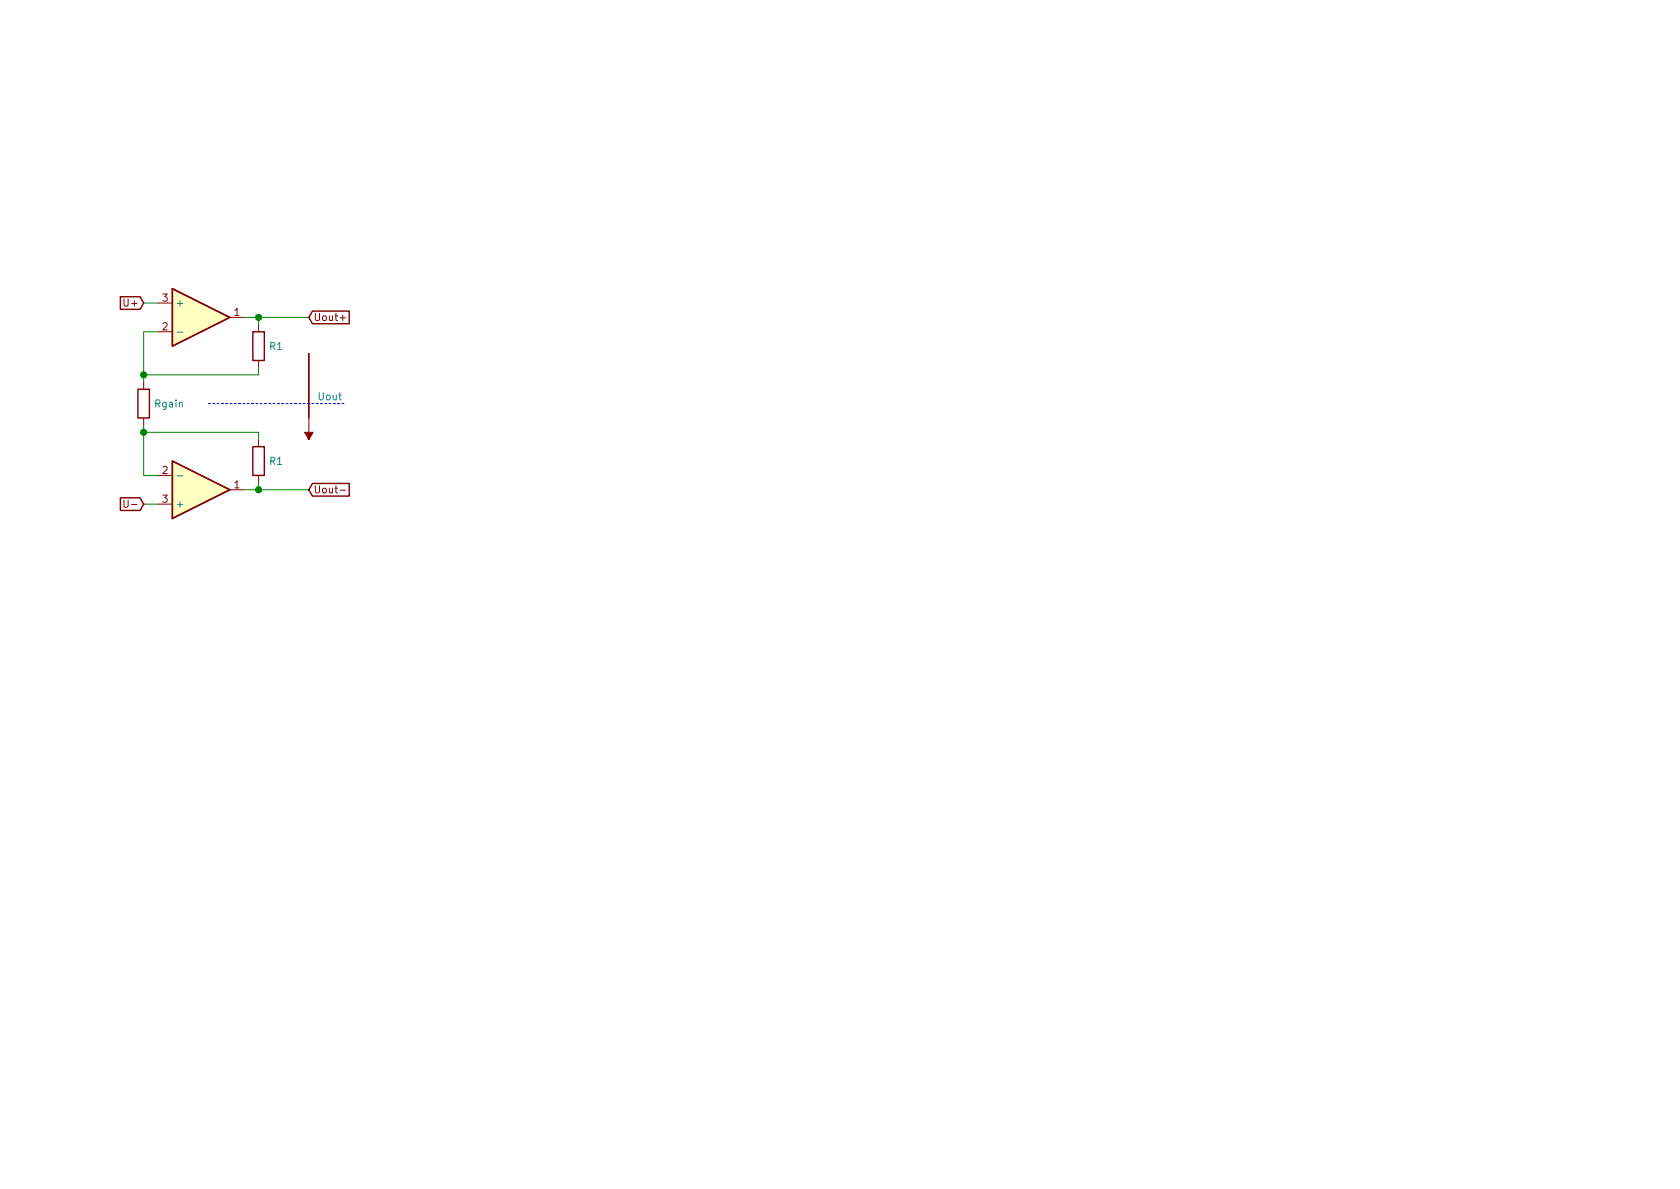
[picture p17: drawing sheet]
EESchema Schematic File Version 4
EELAYER 30 0
EELAYER END
$Descr A4 11693 8268
encoding utf-8
Sheet 17 25
Title ""
Date ""
Rev ""
Comp ""
Comment1 ""
Comment2 ""
Comment3 ""
Comment4 ""
$EndDescr
$Comp
L Device:Opamp_Dual_Generic U?
U 1 1
P 1400 2200
F 0 "U?" H 1400 2567 50  0001 C CNN
F 1 "Opamp_Dual_Generic" H 1400 2476 50  0001 C CNN
F 2 "" H 1400 2200 50  0001 C CNN
F 3 "~" H 1400 2200 50  0001 C CNN
	1    1400 2200
	1    0    0    -1  
$EndComp
$Comp
L Device:Opamp_Dual_Generic U?
U 1 1
P 1400 3400
F 0 "U?" H 1400 3033 50  0001 C CNN
F 1 "Opamp_Dual_Generic" H 1400 3124 50  0001 C CNN
F 2 "" H 1400 3400 50  0001 C CNN
F 3 "~" H 1400 3400 50  0001 C CNN
	1    1400 3400
	1    0    0    1   
$EndComp
Wire Wire Line
	1100 3300 1000 3300
Wire Wire Line
	1000 3300 1000 3000
Wire Wire Line
	1000 3000 1800 3000
$Comp
L Device:R R?
U 1 1
P 1800 3200
F 0 "R?" H 1870 3246 50  0001 L CNN
F 1 "R1" H 1870 3200 50  0000 L CNN
F 2 "" V 1730 3200 50  0001 C CNN
F 3 "~" H 1800 3200 50  0001 C CNN
	1    1800 3200
	1    0    0    -1  
$EndComp
Wire Wire Line
	1700 3400 1800 3400
Wire Wire Line
	1800 3400 1800 3350
Wire Wire Line
	1800 3050 1800 3000
Wire Wire Line
	1000 3000 1000 2950
Connection ~ 1000 3000
$Comp
L Device:R R?
U 1 1
P 1000 2800
F 0 "R?" H 1070 2846 50  0001 L CNN
F 1 "Rgain" H 1070 2800 50  0000 L CNN
F 2 "" V 930 2800 50  0001 C CNN
F 3 "~" H 1000 2800 50  0001 C CNN
	1    1000 2800
	1    0    0    -1  
$EndComp
Wire Wire Line
	1000 2650 1000 2600
Wire Wire Line
	1000 2600 1800 2600
Wire Wire Line
	1800 2600 1800 2550
$Comp
L Device:R R?
U 1 1
P 1800 2400
F 0 "R?" H 1870 2446 50  0001 L CNN
F 1 "R1" H 1870 2400 50  0000 L CNN
F 2 "" V 1730 2400 50  0001 C CNN
F 3 "~" H 1800 2400 50  0001 C CNN
	1    1800 2400
	1    0    0    -1  
$EndComp
Wire Wire Line
	1800 2250 1800 2200
Wire Wire Line
	1800 2200 1700 2200
Wire Wire Line
	1100 2300 1000 2300
Wire Wire Line
	1000 2300 1000 2600
Connection ~ 1000 2600
Wire Wire Line
	1100 3500 1000 3500
Text GLabel 1000 3500 0    50   Input ~ 0
U-
Text GLabel 1000 2100 0    50   Input ~ 0
U+
Wire Wire Line
	1000 2100 1100 2100
Wire Wire Line
	1800 3400 2150 3400
Connection ~ 1800 3400
Wire Wire Line
	1800 2200 2150 2200
Connection ~ 1800 2200
$Comp
L circuits:voltage_long_3 Uout
U 1 1
P 2150 2750
F 0 "Uout" H 2208 2750 50  0000 L CNN
F 1 "voltage_long_3" H 2150 3000 50  0001 C CNN
F 2 "" H 2150 2750 50  0001 C CNN
F 3 "" H 2150 2750 50  0001 C CNN
	1    2150 2750
	1    0    0    -1  
$EndComp
Text GLabel 2150 2200 2    50   Input ~ 0
Uout+
Text GLabel 2150 3400 2    50   Input ~ 0
Uout-
Wire Notes Line
	1450 2800 2400 2800
$EndSCHEMATC
